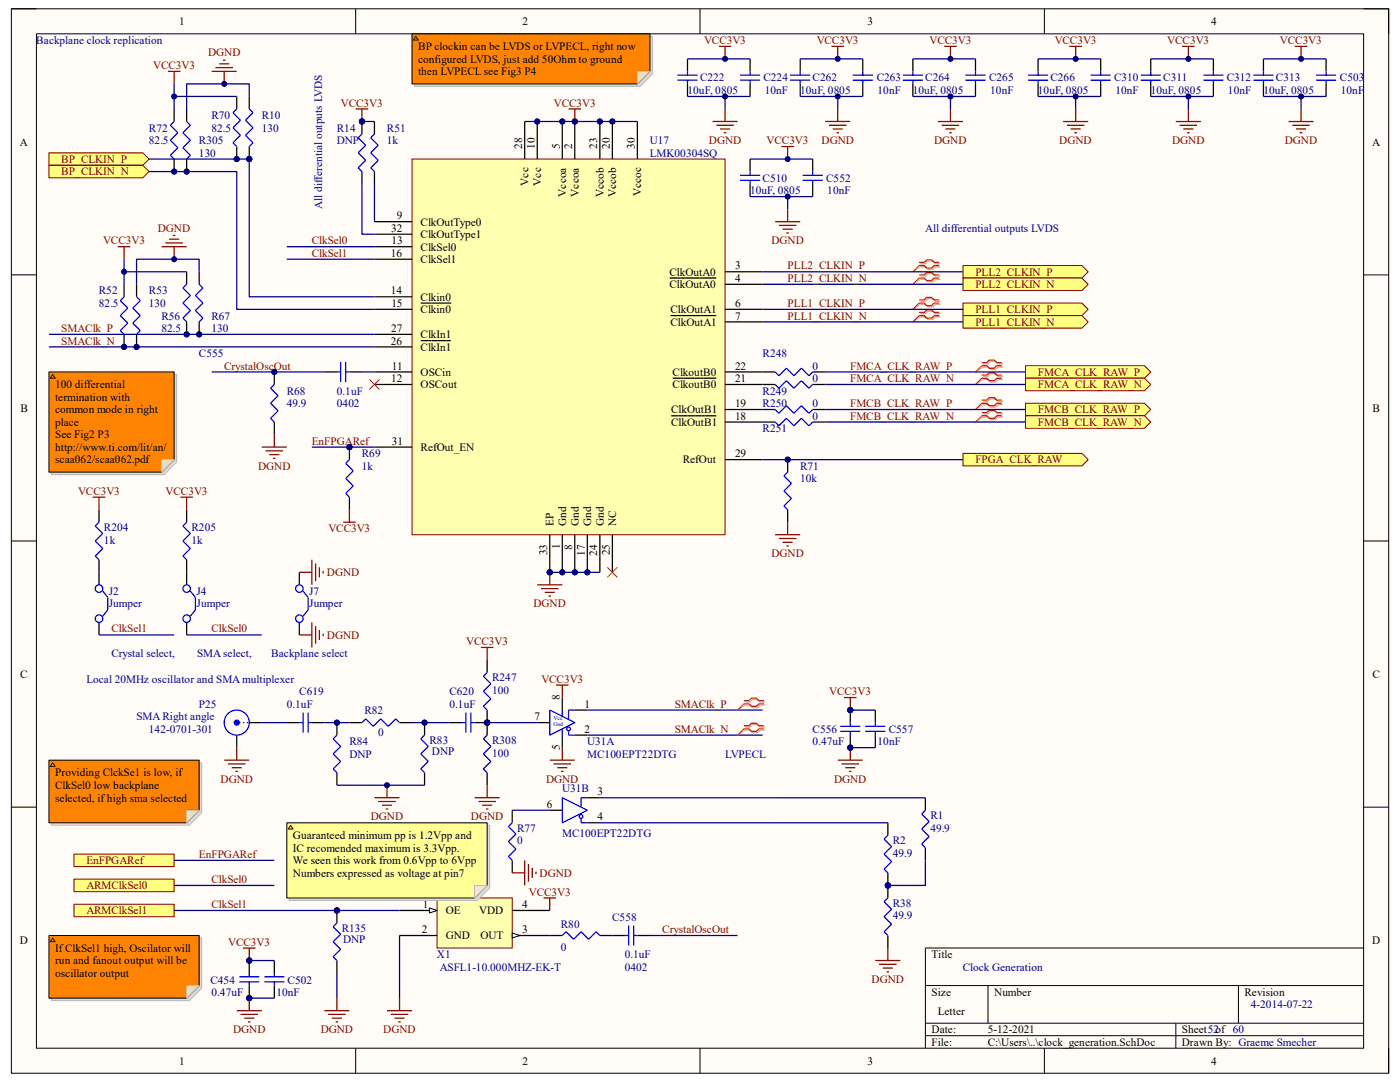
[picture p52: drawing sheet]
<svg xmlns="http://www.w3.org/2000/svg" width="279mm" height="216mm" viewBox="0 0 279 216" stroke-linecap="round" stroke-linejoin="round" font-family="sans-serif">
<defs><g id="words">
<g font-size="2.2">
<text x="35.7" y="5">1</text>
<text x="104.3" y="5">2</text>
<text x="173.1" y="5">3</text>
<text x="241.7" y="5">4</text>
<text x="83.4" y="10">BP clockin can be LVDS or LVPECL, right now</text>
<text x="83.4" y="12.5">configured LVDS, just add 50Ohm to ground</text>
<text x="83.4" y="15">then LVPECL see Fig3 P4</text>
<text x="3.9" y="29.1">A</text>
<text x="104.2" y="29.7" transform="rotate(-90 104.2 29.7)">28</text>
<text x="106.7" y="29.7" transform="rotate(-90 106.7 29.7)">10</text>
<text x="111.7" y="29.7" transform="rotate(-90 111.7 29.7)">5</text>
<text x="114.2" y="29.7" transform="rotate(-90 114.2 29.7)">2</text>
<text x="119.2" y="29.7" transform="rotate(-90 119.2 29.7)">23</text>
<text x="121.7" y="29.7" transform="rotate(-90 121.7 29.7)">20</text>
<text x="126.7" y="29.7" transform="rotate(-90 126.7 29.7)">30</text>
<text x="273.8" y="29.1">A</text>
<text x="105.5" y="37" transform="rotate(-90 105.5 37)">Vcc</text>
<text x="108" y="37" transform="rotate(-90 108 37)">Vcc</text>
<text x="113" y="39.2" transform="rotate(-90 113 39.2)">Vccoa</text>
<text x="115.5" y="39.2" transform="rotate(-90 115.5 39.2)">Vccoa</text>
<text x="120.5" y="39.3" transform="rotate(-90 120.5 39.3)">Vccob</text>
<text x="123" y="39.3" transform="rotate(-90 123 39.3)">Vccob</text>
<text x="128" y="39.2" transform="rotate(-90 128 39.2)">Vccoc</text>
<text x="78.1" y="46.2">32</text>
<text x="79.2" y="43.7">9</text>
<text x="83.9" y="47.5">ClkOutType1</text>
<text x="83.9" y="45">ClkOutType0</text>
<text x="78" y="51.2">16</text>
<text x="78.1" y="48.7">13</text>
<text x="83.9" y="50">ClkSel0</text>
<text x="83.9" y="52.5">ClkSel1</text>
<text x="146.7" y="53.7">3</text>
<text x="78" y="58.8">14</text>
<text x="83.9" y="60">Clkin0</text>
<text x="133.6" y="55">ClkOutA0</text>
<text x="133.6" y="57.5">ClkOutA0</text>
<text x="146.7" y="56.2">4</text>
<text x="78.1" y="61.3">15</text>
<text x="83.9" y="62.5">Clkin0</text>
<text x="133.8" y="65">ClkOutA1</text>
<text x="133.8" y="62.5">ClkOutA1</text>
<text x="146.7" y="63.8">7</text>
<text x="146.7" y="61.3">6</text>
<text x="78" y="68.7">26</text>
<text x="78.1" y="66.3">27</text>
<text x="83.9" y="70">ClkIn1</text>
<text x="83.9" y="67.5">ClkIn1</text>
<text x="11" y="77.5">100 differential</text>
<text x="78.1" y="76.2">12</text>
<text x="78.2" y="73.7">11</text>
<text x="83.9" y="75">OSCin</text>
<text x="83.9" y="77.5">OSCout</text>
<text x="134.2" y="77.5">ClkoutB0</text>
<text x="134.2" y="75">ClkoutB0</text>
<text x="146.7" y="76.2">21</text>
<text x="146.7" y="73.7">22</text>
<text x="4.1" y="82.2">B</text>
<text x="11" y="80">termination with</text>
<text x="11" y="82.5">common mode in right</text>
<text x="133.9" y="82.5">ClkOutB1</text>
<text x="146.7" y="83.7">18</text>
<text x="146.7" y="81.2">19</text>
<text x="273.9" y="82.2">B</text>
<text x="11" y="85">place</text>
<text x="11" y="87.5">See Fig2 P3</text>
<text x="11" y="90">http://www.ti.com/lit/an/</text>
<text x="78.2" y="88.7">31</text>
<text x="83.9" y="90">RefOut_EN</text>
<text x="133.9" y="85">ClkOutB1</text>
<text x="11" y="92.5">scaa062/scaa062.pdf</text>
<text x="136.3" y="92.5">RefOut</text>
<text x="146.7" y="91.2">29</text>
<text x="110.5" y="104.9" transform="rotate(-90 110.5 104.9)">EP</text>
<text x="113" y="104.9" transform="rotate(-90 113 104.9)">Gnd</text>
<text x="115.5" y="104.9" transform="rotate(-90 115.5 104.9)">Gnd</text>
<text x="118" y="104.9" transform="rotate(-90 118 104.9)">Gnd</text>
<text x="120.5" y="104.9" transform="rotate(-90 120.5 104.9)">Gnd</text>
<text x="123" y="104.9" transform="rotate(-90 123 104.9)">NC</text>
<text x="109.2" y="110.8" transform="rotate(-90 109.2 110.8)">33</text>
<text x="111.7" y="109.6" transform="rotate(-90 111.7 109.6)">1</text>
<text x="114.2" y="109.7" transform="rotate(-90 114.2 109.7)">8</text>
<text x="116.7" y="110.9" transform="rotate(-90 116.7 110.9)">17</text>
<text x="119.2" y="110.9" transform="rotate(-90 119.2 110.9)">24</text>
<text x="121.7" y="110.8" transform="rotate(-90 121.7 110.8)">25</text>
<text x="4" y="135.3">C</text>
<text x="273.9" y="135.3">C</text>
<text x="106.7" y="143.7">7</text>
<text x="111.7" y="139.7" transform="rotate(-90 111.7 139.7)">8</text>
<text x="116.7" y="141.2">1</text>
<text x="111.7" y="149.6" transform="rotate(-90 111.7 149.6)">5</text>
<text x="116.7" y="146.2">2</text>
<text x="11" y="154.9">Providing ClckSe1 is low, if</text>
<text x="11" y="157.4">ClkSel0 low backplane</text>
<text x="11" y="159.9">selected, if high sma selected</text>
<text x="109.1" y="161.2">6</text>
<text x="119.2" y="158.7">3</text>
<text x="58.5" y="167.4">Guaranteed minimum pp is 1.2Vpp and</text>
<text x="119.2" y="163.7">4</text>
<text x="58.5" y="169.9">IC recomended maximum is 3.3Vpp.</text>
<text x="58.5" y="172.4">We seen this work from 0.6Vpp to 6Vpp</text>
<text x="58.5" y="174.9">Numbers expressed as voltage at pin7</text>
<text x="84.4" y="181.2">1</text>
<text x="88.9" y="182.4">OE</text>
<text x="95.6" y="182.4">VDD</text>
<text x="104.2" y="181.2">4</text>
<text x="4" y="188.4">D</text>
<text x="11" y="189.9">If ClkSel1 high, Oscilator will</text>
<text x="84.2" y="186.2">2</text>
<text x="88.9" y="187.4">GND</text>
<text x="95.9" y="187.4">OUT</text>
<text x="104.2" y="186.2">3</text>
<text x="185.9" y="191.2">Title</text>
<text x="273.9" y="188.4">D</text>
<text x="11" y="192.4">run and fanout output will be</text>
<text x="11" y="194.9">oscillator output</text>
<text x="185.9" y="198.7">Size</text>
<text x="187.2" y="202.4">Letter</text>
<text x="198.4" y="198.7">Number</text>
<text x="248.4" y="198.7">Revision</text>
<text x="185.9" y="206.2">Date:</text>
<text x="185.9" y="208.7">File:</text>
<text x="197.1" y="208.7">C:\Users\..\clock_generation.SchDoc</text>
<text x="197.1" y="206.2">5-12-2021</text>
<text x="235.9" y="206.2">Sheet52of 60</text>
<text x="235.9" y="208.7">Drawn By: Graeme Smecher</text>
<text x="35.7" y="212.4">1</text>
<text x="104.3" y="212.4">2</text>
<text x="173.1" y="212.4">3</text>
<text x="241.7" y="212.4">4</text>
</g>
<g font-size="2.2" fill="#000080">
<text x="7.2" y="8.8">Backplane clock replication</text>
<text x="139.7" y="16.3">C222</text>
<text x="152.4" y="16.3">C224</text>
<text x="162.2" y="16.3">C262</text>
<text x="175" y="16.3">C263</text>
<text x="184.7" y="16.3">C264</text>
<text x="197.4" y="16.3">C265</text>
<text x="209.6" y="16.3">C266</text>
<text x="222.3" y="16.3">C310</text>
<text x="232.2" y="16.3">C311</text>
<text x="244.8" y="16.3">C312</text>
<text x="254.6" y="16.3">C313</text>
<text x="267.4" y="16.3">C503</text>
<text x="42.2" y="23.7">R70</text>
<text x="52.2" y="23.7">R10</text>
<text x="137.2" y="18.8">10uF, 0805</text>
<text x="152.6" y="18.8">10nF</text>
<text x="159.7" y="18.8">10uF, 0805</text>
<text x="175.1" y="18.8">10nF</text>
<text x="182.2" y="18.8">10uF, 0805</text>
<text x="197.6" y="18.8">10nF</text>
<text x="207.1" y="18.8">10uF, 0805</text>
<text x="222.6" y="18.8">10nF</text>
<text x="229.7" y="18.8">10uF, 0805</text>
<text x="245.1" y="18.8">10nF</text>
<text x="252.1" y="18.8">10uF, 0805</text>
<text x="267.6" y="18.8">10nF</text>
<text x="29.7" y="28.7">82.5</text>
<text x="29.7" y="26.2">R72</text>
<text x="39.7" y="28.7">R305</text>
<text x="42.2" y="26.2">82.5</text>
<text x="52.2" y="26.2">130</text>
<text x="67.2" y="28.7">DNP</text>
<text x="67.2" y="26.2">R14</text>
<text x="77.2" y="28.7">1k</text>
<text x="77.2" y="26.2">R51</text>
<text x="129.7" y="28.7">U17</text>
<text x="39.7" y="31.2">130</text>
<text x="129.7" y="31.2">LMK00304SQ</text>
<text x="64.3" y="41.7" transform="rotate(-90 64.3 41.7)">All differential outputs LVDS</text>
<text x="149.7" y="38.7">10uF, 0805</text>
<text x="152.2" y="36.2">C510</text>
<text x="164.9" y="36.2">C552</text>
<text x="165.1" y="38.7">10nF</text>
<text x="184.7" y="46.2">All differential outputs LVDS</text>
<text x="19.7" y="58.8">R52</text>
<text x="29.7" y="58.8">R53</text>
<text x="19.7" y="61.3">82.5</text>
<text x="29.7" y="61.3">130</text>
<text x="32.2" y="63.8">R56</text>
<text x="42.2" y="63.8">R67</text>
<text x="32.2" y="66.3">82.5</text>
<text x="39.7" y="71.2">C555</text>
<text x="42.2" y="66.3">130</text>
<text x="152.2" y="71.2">R248</text>
<text x="162.2" y="73.7">0</text>
<text x="162.2" y="76.2">0</text>
<text x="57.2" y="81.2">49.9</text>
<text x="57.2" y="78.7">R68</text>
<text x="67.2" y="78.7">0.1uF</text>
<text x="67.2" y="81.2">0402</text>
<text x="152.2" y="78.7">R249</text>
<text x="152.2" y="81.2">R250</text>
<text x="162.2" y="81.2">0</text>
<text x="162.2" y="83.7">0</text>
<text x="152.2" y="86.2">R251</text>
<text x="72.2" y="93.7">1k</text>
<text x="72.2" y="91.2">R69</text>
<text x="159.7" y="93.7">R71</text>
<text x="159.7" y="96.2">10k</text>
<text x="20.7" y="106">R204</text>
<text x="38.2" y="106">R205</text>
<text x="20.7" y="108.5">1k</text>
<text x="38.2" y="108.5">1k</text>
<text x="21.7" y="118.7">J2</text>
<text x="39.2" y="118.7">J4</text>
<text x="61.7" y="118.7">J7</text>
<text x="21.7" y="121.2">Jumper</text>
<text x="39.2" y="121.2">Jumper</text>
<text x="61.7" y="121.2">Jumper</text>
<text x="22.2" y="131.2">Crystal select,</text>
<text x="39.3" y="131.2">SMA select,</text>
<text x="54.1" y="131.2">Backplane select</text>
<text x="17.2" y="136.2">Local 20MHz oscillator and SMA multiplexer</text>
<text x="98.2" y="135.9">R247</text>
<text x="27.2" y="143.7">SMA Right angle</text>
<text x="39.7" y="141.2">P25</text>
<text x="57.2" y="141.2">0.1uF</text>
<text x="59.7" y="138.7">C619</text>
<text x="72.7" y="142.5">R82</text>
<text x="89.7" y="141.2">0.1uF</text>
<text x="89.7" y="138.7">C620</text>
<text x="98.2" y="138.5">100</text>
<text x="29.7" y="146.2">142-0701-301</text>
<text x="69.7" y="148.7">R84</text>
<text x="75.5" y="146.9">0</text>
<text x="85.7" y="148.5">R83</text>
<text x="98.2" y="148.5">R308</text>
<text x="117.2" y="148.7">U31A</text>
<text x="162.2" y="148.7">0.47uF</text>
<text x="162.2" y="146.2">C556</text>
<text x="175.1" y="148.7">10nF</text>
<text x="177.4" y="146.2">C557</text>
<text x="69.7" y="151.2">DNP</text>
<text x="86.2" y="150.7">DNP</text>
<text x="98.2" y="151">100</text>
<text x="117.2" y="151.2">MC100EPT22DTG</text>
<text x="144.7" y="151.2">LVPECL</text>
<text x="112.2" y="157.9">U31B</text>
<text x="103.2" y="165.9">R77</text>
<text x="112.2" y="166.9">MC100EPT22DTG</text>
<text x="185.7" y="165.9">49.9</text>
<text x="185.7" y="163.4">R1</text>
<text x="103.2" y="168.4">0</text>
<text x="178.2" y="170.9">49.9</text>
<text x="178.2" y="168.4">R2</text>
<text x="68.2" y="185.9">R135</text>
<text x="111.9" y="185.2">R80</text>
<text x="122.2" y="183.7">C558</text>
<text x="178.2" y="183.4">49.9</text>
<text x="178.2" y="180.9">R38</text>
<text x="68.5" y="188.2">DNP</text>
<text x="87.2" y="191.2">X1</text>
<text x="111.9" y="189.7">0</text>
<text x="124.7" y="191.2">0.1uF</text>
<text x="42" y="196.4">C454</text>
<text x="57.4" y="196.4">C502</text>
<text x="87.8" y="193.7">ASFL1-10.000MHZ-EK-T</text>
<text x="124.7" y="193.7">0402</text>
<text x="192.2" y="193.7">Clock Generation</text>
<text x="42.2" y="198.7">0.47uF</text>
<text x="55.2" y="198.7">10nF</text>
<text x="249.6" y="201.2">4-2014-07-22</text>
</g>
<g font-size="2.2" fill="#800000">
<text x="41.5" y="11.3">DGND</text>
<text x="140.5" y="8.8">VCC3V3</text>
<text x="163" y="8.8">VCC3V3</text>
<text x="185.5" y="8.8">VCC3V3</text>
<text x="210.5" y="8.8">VCC3V3</text>
<text x="233" y="8.8">VCC3V3</text>
<text x="255.4" y="8.8">VCC3V3</text>
<text x="30.6" y="13.8">VCC3V3</text>
<text x="68" y="21.3">VCC3V3</text>
<text x="110.5" y="21.3">VCC3V3</text>
<text x="141.5" y="28.7">DGND</text>
<text x="153" y="28.7">VCC3V3</text>
<text x="164" y="28.7">DGND</text>
<text x="186.4" y="28.7">DGND</text>
<text x="211.4" y="28.7">DGND</text>
<text x="233.9" y="28.7">DGND</text>
<text x="256.4" y="28.7">DGND</text>
<text x="12.2" y="32.5">BP_CLKIN_P</text>
<text x="12.2" y="35">BP_CLKIN_N</text>
<text x="31.5" y="46.2">DGND</text>
<text x="20.6" y="48.7">VCC3V3</text>
<text x="62.2" y="48.7">ClkSel0</text>
<text x="62.2" y="51.2">ClkSel1</text>
<text x="154" y="48.7">DGND</text>
<text x="157.2" y="53.7">PLL2_CLKIN_P</text>
<text x="157.2" y="56.2">PLL2_CLKIN_N</text>
<text x="194.6" y="55">PLL2_CLKIN_P</text>
<text x="194.6" y="57.5">PLL2_CLKIN_N</text>
<text x="157.2" y="61.3">PLL1_CLKIN_P</text>
<text x="157.2" y="63.8">PLL1_CLKIN_N</text>
<text x="194.6" y="62.5">PLL1_CLKIN_P</text>
<text x="194.6" y="65">PLL1_CLKIN_N</text>
<text x="12.2" y="66.3">SMAClk_P</text>
<text x="12.2" y="68.7">SMAClk_N</text>
<text x="44.7" y="73.7">CrystalOscOut</text>
<text x="169.7" y="73.7">FMCA_CLK_RAW_P</text>
<text x="169.7" y="76.2">FMCA_CLK_RAW_N</text>
<text x="207.1" y="75">FMCA_CLK_RAW_P</text>
<text x="207.1" y="77.5">FMCA_CLK_RAW_N</text>
<text x="169.7" y="81.2">FMCB_CLK_RAW_P</text>
<text x="169.7" y="83.7">FMCB_CLK_RAW_N</text>
<text x="207.1" y="82.5">FMCB_CLK_RAW_P</text>
<text x="62.2" y="88.7">EnFPGARef</text>
<text x="207.1" y="85">FMCB_CLK_RAW_N</text>
<text x="51.5" y="93.7">DGND</text>
<text x="194.6" y="92.5">FPGA_CLK_RAW</text>
<text x="15.6" y="98.7">VCC3V3</text>
<text x="33.1" y="98.7">VCC3V3</text>
<text x="65.5" y="106.2">VCC3V3</text>
<text x="154" y="111.2">DGND</text>
<text x="65.2" y="115">DGND</text>
<text x="106.5" y="121.2">DGND</text>
<text x="22.2" y="126.2">ClkSel1</text>
<text x="42.2" y="126.2">ClkSel0</text>
<text x="65.2" y="127.5">DGND</text>
<text x="93" y="128.7">VCC3V3</text>
<text x="108" y="136.2">VCC3V3</text>
<text x="134.7" y="141.2">SMAClk_P</text>
<text x="165.5" y="138.7">VCC3V3</text>
<text x="134.7" y="146.2">SMAClk_N</text>
<text x="44" y="156.2">DGND</text>
<text x="109" y="156.2">DGND</text>
<text x="166.5" y="156.2">DGND</text>
<text x="74" y="163.7">DGND</text>
<text x="94" y="163.7">DGND</text>
<text x="17.2" y="172.4">EnFPGARef</text>
<text x="39.7" y="171.2">EnFPGARef</text>
<text x="17.2" y="177.4">ARMClkSel0</text>
<text x="42.2" y="176.2">ClkSel0</text>
<text x="105.5" y="178.7">VCC3V3</text>
<text x="107.7" y="174.9">DGND</text>
<text x="17.2" y="182.4">ARMClkSel1</text>
<text x="42.2" y="181.2">ClkSel1</text>
<text x="45.6" y="188.7">VCC3V3</text>
<text x="132.2" y="186.2">CrystalOscOut</text>
<text x="173.9" y="196.2">DGND</text>
<text x="46.5" y="206.2">DGND</text>
<text x="64" y="206.2">DGND</text>
<text x="76.5" y="206.2">DGND</text>
</g>
<g font-size="1.1" fill="#000080">
<text x="110.4" y="143.7">Vcc</text>
<text x="110.4" y="144.9">Gnd</text>
</g>
</g></defs>
<path d="M2.3 1.8h274.8v212.4h-274.8z" fill-rule="evenodd" fill="#fffcf8"/>
<path d="M2.3 1.8h274.8v212.4h-274.8z" fill="none" stroke="#000" stroke-width=".2"/>
<path d="M7.3 6.8h264.8v202.4h-264.8z" fill-rule="evenodd" fill="#fffcf8"/>
<g fill="none" stroke="#000" stroke-width=".2">
<path d="M2.3 1.8h5M7.3 6.8h264.8v202.4h-264.8zM71 1.8v4.9M139.7 1.8v4.9M208.4 1.8v5M272.1 1.8h5v5M2.3 54.9h5M272.1 54.9h5M2.3 107.9h5M272.1 107.9h5M2.3 161.1h5M272.1 161.1h5"/>
<path d="M184.7 196.7h87.4M197.2 196.7v7.5M247.2 196.7v7.5M272.1 189.2h-87.4v20M71 209.2v5M139.7 209.2v5M184.7 204.2h87.4M184.7 206.7h87.4M208.4 209.2v5M234.7 204.2v5M277.1 209.2v5"/>
</g>
<path d="M9.8 30.5h18.7l1.3 1.2-1.3 1.3h-18.7z" fill-rule="evenodd" fill="#ffff80"/>
<path d="M9.8 30.5h18.7l1.3 1.2-1.3 1.3h-18.7z" fill="none" stroke="#800000" stroke-width=".2"/>
<path d="M9.8 33h18.7l1.3 1.2-1.3 1.3h-18.7z" fill-rule="evenodd" fill="#ffff80"/>
<path d="M9.8 33h18.7l1.3 1.2-1.3 1.3h-18.7z" fill="none" stroke="#800000" stroke-width=".2"/>
<circle cx="47.2" cy="31.7" r=".5" fill="#000080"/>
<circle cx="47.2" cy="31.7" r=".5" fill="none" stroke="#000080" stroke-width=".2"/>
<path d="M47.2 29.2v2.5" fill="none" stroke="#000" stroke-width=".25"/>
<circle cx="47.2" cy="31.7" r=".5" fill="#000080"/>
<circle cx="47.2" cy="31.7" r=".5" fill="none" stroke="#000080" stroke-width=".2"/>
<path d="M47.2 19.2v2.5" fill="none" stroke="#000" stroke-width=".25"/>
<path d="M47.2 21.7l-.7 .8 1.5 1.5-1.5 1.5 1.5 1.5-1.5 1.5 .7 .7" fill="none" stroke="#00f" stroke-width=".25"/>
<circle cx="34.7" cy="34.2" r=".5" fill="#000080"/>
<circle cx="34.7" cy="34.2" r=".5" fill="none" stroke="#000080" stroke-width=".2"/>
<path d="M34.8 31.7v2.5" fill="none" stroke="#000" stroke-width=".25"/>
<circle cx="34.7" cy="34.2" r=".5" fill="#000080"/>
<circle cx="34.7" cy="34.2" r=".5" fill="none" stroke="#000080" stroke-width=".2"/>
<path d="M34.8 21.7v2.5" fill="none" stroke="#000" stroke-width=".25"/>
<path d="M34.8 24.2l-.8 .8 1.5 1.5-1.5 1.5 1.5 1.5-1.5 1.5 .8 .7" fill="none" stroke="#00f" stroke-width=".25"/>
<path d="M204.7 73h23.7l1.3 1.2-1.3 1.3h-23.7z" fill-rule="evenodd" fill="#ffff80"/>
<path d="M204.7 73h23.7l1.3 1.2-1.3 1.3h-23.7z" fill="none" stroke="#800000" stroke-width=".2"/>
<path d="M204.7 75.5h23.7l1.3 1.2-1.3 1.3h-23.7z" fill-rule="evenodd" fill="#ffff80"/>
<path d="M204.7 75.5h23.7l1.3 1.2-1.3 1.3h-23.7z" fill="none" stroke="#800000" stroke-width=".2"/>
<path d="M204.7 80.5h23.7l1.3 1.2-1.3 1.3h-23.7z" fill-rule="evenodd" fill="#ffff80"/>
<path d="M204.7 80.5h23.7l1.3 1.2-1.3 1.3h-23.7z" fill="none" stroke="#800000" stroke-width=".2"/>
<path d="M204.7 83h23.7l1.3 1.2-1.3 1.3h-23.7z" fill-rule="evenodd" fill="#ffff80"/>
<path d="M204.7 83h23.7l1.3 1.2-1.3 1.3h-23.7z" fill="none" stroke="#800000" stroke-width=".2"/>
<path d="M196.2 80.1h1l.5-.5h1l.5 .5h1M196.2 80.7h1l.5 .5h1l.5-.5h1M196.2 82.6h1l.5-.5h1l.5 .5h1M196.2 83.2h1l.5 .5h1l.5-.5h1" fill="none" stroke="#d0a19e" stroke-width=".25"/>
<path d="M196.2 80.7l-1.5 1M196.2 83.2l-1.5 1" fill="none" stroke="#d0a19e" stroke-width=".2"/>
<path d="M195.9 79.8h1l.5-.5h1l.5 .5h1M195.9 80.5h1l.5 .5h1l.5-.5h1M195.9 82.3h1l.5-.5h1l.5 .5h1M195.9 83h1l.5 .5h1l.5-.5h1" fill="none" stroke="#f00" stroke-width=".25"/>
<path d="M195.9 80.5l-1.2 1.2M195.9 83l-1.2 1.2" fill="none" stroke="#f00" stroke-width=".2"/>
<path d="M87.2 179.2h15v10h-15z" fill-rule="evenodd" fill="#ffffb0"/>
<path d="M87.2 179.2h15v10h-15z" fill="none" stroke="#800000" stroke-width=".2"/>
<path d="M79.7 181.7h7.5" fill="none" stroke="#000" stroke-width=".25"/>
<path d="M85.7 181.2l1.5 .5-1.5 .5z" fill="#f8fcff"/>
<path d="M85.7 181.2l1.5 .5-1.5 .5z" fill="none" stroke="#000" stroke-width=".2"/>
<path d="M79.7 186.7h7.5M102.2 186.7h7.5" fill="none" stroke="#000" stroke-width=".25"/>
<path d="M102.2 186.2l1.5 .5-1.5 .5z" fill="#f8fcff"/>
<path d="M102.2 186.2l1.5 .5-1.5 .5z" fill="none" stroke="#000" stroke-width=".2"/>
<path d="M19.8 114.2v2.5M19.8 124.2v2.5M102.2 181.7h7.5" fill="none" stroke="#000" stroke-width=".25"/>
<g fill="none" stroke="#00f" stroke-width=".25">
<path d="M20.5 117.9l1 1.3v2.5l-1 1.2"/>
<circle cx="19.8" cy="117.4" r=".75"/>
<circle cx="19.8" cy="123.4" r=".75"/>
</g>
<path d="M108.5 179.2h2.5M109.7 179.2v2.5M67.2 199.2v2.5M79.7 199.2v2.5M64.7 201.7h5M65.5 202.4h3.5M66.2 203.2h2M67 203.9h.5M77.2 201.7h5M78 202.4h3.5M78.7 203.2h2M79.5 203.9h.5" fill="none" stroke="#800000" stroke-width=".25"/>
<circle cx="49.7" cy="199.2" r=".5" fill="#000080"/>
<circle cx="49.7" cy="199.2" r=".5" fill="none" stroke="#000080" stroke-width=".2"/>
<circle cx="49.7" cy="191.7" r=".5" fill="#000080"/>
<circle cx="49.7" cy="191.7" r=".5" fill="none" stroke="#000080" stroke-width=".2"/>
<path d="M49.7 196.7v2.5" fill="none" stroke="#000" stroke-width=".25"/>
<circle cx="49.7" cy="199.2" r=".5" fill="#000080"/>
<circle cx="49.7" cy="199.2" r=".5" fill="none" stroke="#000080" stroke-width=".2"/>
<path d="M49.7 191.7v2.5" fill="none" stroke="#000" stroke-width=".25"/>
<circle cx="49.7" cy="191.7" r=".5" fill="#000080"/>
<circle cx="49.7" cy="191.7" r=".5" fill="none" stroke="#000080" stroke-width=".2"/>
<path d="M47.8 194.9h3.9M47.8 195.9h3.9M49.7 194.2v.7M49.7 195.9v.8M52.7 194.9h4M52.7 195.9h4M54.7 194.2v.7M54.7 195.9v.8" fill="none" stroke="#00f" stroke-width=".25"/>
<path d="M54.7 191.7v2.5M54.7 196.7v2.5" fill="none" stroke="#000" stroke-width=".25"/>
<path d="M48.5 189.2h2.5M49.7 189.2v2.5" fill="none" stroke="#800000" stroke-width=".25"/>
<circle cx="49.7" cy="191.7" r=".5" fill="#000080"/>
<circle cx="49.7" cy="191.7" r=".5" fill="none" stroke="#000080" stroke-width=".2"/>
<path d="M49.7 191.7h5" fill="none" stroke="#000080" stroke-width=".25"/>
<circle cx="49.7" cy="191.7" r=".5" fill="#000080"/>
<circle cx="49.7" cy="191.7" r=".5" fill="none" stroke="#000080" stroke-width=".2"/>
<path d="M49.7 199.2h5" fill="none" stroke="#000080" stroke-width=".25"/>
<circle cx="49.7" cy="199.2" r=".5" fill="#000080"/>
<circle cx="49.7" cy="199.2" r=".5" fill="none" stroke="#000080" stroke-width=".2"/>
<path d="M49.7 199.2v2.5M47.2 201.7h5M48 202.4h3.5M48.7 203.2h2M49.5 203.9h.5" fill="none" stroke="#800000" stroke-width=".25"/>
<circle cx="49.7" cy="199.2" r=".5" fill="#000080"/>
<circle cx="49.7" cy="199.2" r=".5" fill="none" stroke="#000080" stroke-width=".2"/>
<path d="M47.2 146.7v2.5M49.7 144.2h2.5" fill="none" stroke="#000" stroke-width=".25"/>
<circle cx="47.2" cy="144.2" r=".5" fill="#00f"/>
<g fill="none" stroke="#00f" stroke-width=".25">
<path d="M47.7 144.2h.3M48.5 144.2h.2M49.2 144.2h.3M112.2 186.7l.8-.8 1.5 1.5 1.5-1.5 1.5 1.5 1.5-1.5 .7 .8"/>
<circle cx="47.2" cy="144.2" r="2.5"/>
<circle cx="47.2" cy="144.2" r=".5"/>
</g>
<path d="M44.7 151.7h5M45.5 152.4h3.5M46.2 153.2h2M47 153.9h.5M47.2 149.2v2.5M94.7 159.2h5M95.5 159.9h3.5M97.2 156.7v2.5M96.2 160.7h2M97 161.4h.5" fill="none" stroke="#800000" stroke-width=".25"/>
<path d="M67.2 194.2v5M79.7 186.7v12.5" fill="none" stroke="#000080" stroke-width=".25"/>
<path d="M109.7 186.7h2.5M119.7 186.7h2.5" fill="none" stroke="#000" stroke-width=".25"/>
<circle cx="67.2" cy="144.2" r=".5" fill="#000080"/>
<circle cx="67.2" cy="144.2" r=".5" fill="none" stroke="#000080" stroke-width=".2"/>
<path d="M67.2 144.2v2.5M67.2 154.2v2.5" fill="none" stroke="#000" stroke-width=".25"/>
<circle cx="67.2" cy="144.2" r=".5" fill="#000080"/>
<circle cx="67.2" cy="144.2" r=".5" fill="none" stroke="#000080" stroke-width=".2"/>
<path d="M67.2 146.7l-.7 .7 1.5 1.5-1.5 1.5 1.5 1.5-1.5 1.5 .7 .8M72.2 144.2l.8-.8 1.5 1.5 1.5-1.5 1.5 1.5 1.5-1.5 .7 .8" fill="none" stroke="#00f" stroke-width=".25"/>
<path d="M69.7 144.2h2.5M79.7 144.2h2.5" fill="none" stroke="#000" stroke-width=".25"/>
<circle cx="84.7" cy="144.2" r=".5" fill="#000080"/>
<circle cx="84.7" cy="144.2" r=".5" fill="none" stroke="#000080" stroke-width=".2"/>
<path d="M84.7 144.2v2.5M84.7 154.2v2.5" fill="none" stroke="#000" stroke-width=".25"/>
<circle cx="84.7" cy="144.2" r=".5" fill="#000080"/>
<circle cx="84.7" cy="144.2" r=".5" fill="none" stroke="#000080" stroke-width=".2"/>
<path d="M84.7 146.7l-.7 .7 1.5 1.5-1.5 1.5 1.5 1.5-1.5 1.5 .7 .8" fill="none" stroke="#00f" stroke-width=".25"/>
<path d="M64.7 144.2h5M67.2 156.7h17.5" fill="none" stroke="#000080" stroke-width=".25"/>
<path d="M74.7 159.2h5M75.5 159.9h3.5M77.2 156.7v2.5M76.2 160.7h2M77 161.4h.5" fill="none" stroke="#800000" stroke-width=".25"/>
<circle cx="77.2" cy="156.7" r=".5" fill="#000080"/>
<circle cx="77.2" cy="156.7" r=".5" fill="none" stroke="#000080" stroke-width=".2"/>
<circle cx="67.2" cy="181.7" r=".5" fill="#000080"/>
<circle cx="67.2" cy="181.7" r=".5" fill="none" stroke="#000080" stroke-width=".2"/>
<path d="M67.2 181.7v2.5M67.2 191.7v2.5" fill="none" stroke="#000" stroke-width=".25"/>
<circle cx="67.2" cy="181.7" r=".5" fill="#000080"/>
<circle cx="67.2" cy="181.7" r=".5" fill="none" stroke="#000080" stroke-width=".2"/>
<path d="M67.2 184.2l-.7 .7 1.5 1.5-1.5 1.5 1.5 1.5-1.5 1.5 .7 .8" fill="none" stroke="#00f" stroke-width=".25"/>
<path d="M18.5 99.2h2.5M19.8 99.2v2.5" fill="none" stroke="#800000" stroke-width=".25"/>
<circle cx="109.7" cy="114.2" r=".5" fill="#000080"/>
<circle cx="109.7" cy="114.2" r=".5" fill="none" stroke="#000080" stroke-width=".2"/>
<circle cx="112.2" cy="114.2" r=".5" fill="#000080"/>
<circle cx="112.2" cy="114.2" r=".5" fill="none" stroke="#000080" stroke-width=".2"/>
<circle cx="114.7" cy="114.2" r=".5" fill="#000080"/>
<circle cx="114.7" cy="114.2" r=".5" fill="none" stroke="#000080" stroke-width=".2"/>
<circle cx="117.2" cy="114.2" r=".5" fill="#000080"/>
<circle cx="117.2" cy="114.2" r=".5" fill="none" stroke="#000080" stroke-width=".2"/>
<circle cx="114.7" cy="24.2" r=".5" fill="#000080"/>
<circle cx="114.7" cy="24.2" r=".5" fill="none" stroke="#000080" stroke-width=".2"/>
<circle cx="112.2" cy="24.2" r=".5" fill="#000080"/>
<circle cx="112.2" cy="24.2" r=".5" fill="none" stroke="#000080" stroke-width=".2"/>
<circle cx="107.2" cy="24.2" r=".5" fill="#000080"/>
<circle cx="107.2" cy="24.2" r=".5" fill="none" stroke="#000080" stroke-width=".2"/>
<circle cx="122.2" cy="24.2" r=".5" fill="#000080"/>
<circle cx="122.2" cy="24.2" r=".5" fill="none" stroke="#000080" stroke-width=".2"/>
<circle cx="119.7" cy="24.2" r=".5" fill="#000080"/>
<circle cx="119.7" cy="24.2" r=".5" fill="none" stroke="#000080" stroke-width=".2"/>
<path d="M82.2 31.7h62.5v75h-62.5z" fill-rule="evenodd" fill="#ffffb0"/>
<path d="M82.2 31.7h62.5v75h-62.5z" fill="none" stroke="#800000" stroke-width=".2"/>
<path d="M109.7 106.7v7.5" fill="none" stroke="#000" stroke-width=".25"/>
<circle cx="109.7" cy="114.2" r=".5" fill="#000080"/>
<circle cx="109.7" cy="114.2" r=".5" fill="none" stroke="#000080" stroke-width=".2"/>
<path d="M112.2 106.7v7.5" fill="none" stroke="#000" stroke-width=".25"/>
<circle cx="112.2" cy="114.2" r=".5" fill="#000080"/>
<circle cx="112.2" cy="114.2" r=".5" fill="none" stroke="#000080" stroke-width=".2"/>
<path d="M114.7 106.7v7.5" fill="none" stroke="#000" stroke-width=".25"/>
<circle cx="114.7" cy="114.2" r=".5" fill="#000080"/>
<circle cx="114.7" cy="114.2" r=".5" fill="none" stroke="#000080" stroke-width=".2"/>
<path d="M117.2 106.7v7.5" fill="none" stroke="#000" stroke-width=".25"/>
<circle cx="117.2" cy="114.2" r=".5" fill="#000080"/>
<circle cx="117.2" cy="114.2" r=".5" fill="none" stroke="#000080" stroke-width=".2"/>
<path d="M114.7 24.2v7.5M119.7 106.7v7.5" fill="none" stroke="#000" stroke-width=".25"/>
<circle cx="114.7" cy="24.2" r=".5" fill="#000080"/>
<circle cx="114.7" cy="24.2" r=".5" fill="none" stroke="#000080" stroke-width=".2"/>
<path d="M112.2 24.2v7.5" fill="none" stroke="#000" stroke-width=".25"/>
<circle cx="112.2" cy="24.2" r=".5" fill="#000080"/>
<circle cx="112.2" cy="24.2" r=".5" fill="none" stroke="#000080" stroke-width=".2"/>
<path d="M107.2 24.2v7.5M133.6 55.5h9.3M144.7 54.2h7.5M144.7 56.7h7.5M133.8 63h9.1M144.7 64.2h7.5M144.7 61.7h7.5" fill="none" stroke="#000" stroke-width=".25"/>
<circle cx="107.2" cy="24.2" r=".5" fill="#000080"/>
<circle cx="107.2" cy="24.2" r=".5" fill="none" stroke="#000080" stroke-width=".2"/>
<path d="M104.7 24.2v7.5M122.2 24.2v7.5M74.7 49.2h7.5M74.7 51.7h7.5M74.7 59.2h7.5M74.7 74.2h7.5M74.7 76.7h7.5M74.7 61.7h7.5M84 60.5h6M133.9 83h9M144.7 84.2h7.5M144.7 81.7h7.5" fill="none" stroke="#000" stroke-width=".25"/>
<circle cx="122.2" cy="24.2" r=".5" fill="#000080"/>
<circle cx="122.2" cy="24.2" r=".5" fill="none" stroke="#000080" stroke-width=".2"/>
<path d="M119.7 24.2v7.5" fill="none" stroke="#000" stroke-width=".25"/>
<circle cx="119.7" cy="24.2" r=".5" fill="#000080"/>
<circle cx="119.7" cy="24.2" r=".5" fill="none" stroke="#000080" stroke-width=".2"/>
<g fill="none" stroke="#000" stroke-width=".25">
<path d="M127.2 24.2v7.5M74.7 46.7h7.5M74.7 44.2h7.5M74.7 69.2h7.5M74.7 66.7h7.5M84 68h6M134.3 75.5h8.6M144.7 76.7h7.5M144.7 74.2h7.5M74.7 89.2h7.5M144.7 91.7h7.5M122.2 106.7v7.5"/>
<path d="M112.2 139.2v2.5M107.2 144.2h2.5M112.2 146.7v2.5M114.7 141.7h2.5M114.7 146.7h2.5M117.2 159.2h2.5M109.7 161.7h2.5M117.2 164.2h2.5"/>
</g>
<g fill="none" stroke="#00f" stroke-width=".25">
<path d="M109.7 141.7l5 2.5-5 2.5zM112.2 159.2l5 2.5-5 2.5z"/>
<circle cx="113.5" cy="145.4" r=".38"/>
<circle cx="116" cy="162.9" r=".38"/>
</g>
<path d="M112.2 141.7v1.2M112.2 145.4v1.3M113.5 145.9v.8h1.2M114.7 141.7h-1.2v1.7M117.2 159.2h-1.2v1.7M116 163.4v.8h1.2" fill="none" stroke="#0000bf" stroke-width=".25"/>
<path d="M111 136.7h2.5M112.2 136.7v2.5M109.7 151.7h5M110.5 152.4h3.5M111.2 153.2h2M112 153.9h.5M112.2 149.2v2.5" fill="none" stroke="#800000" stroke-width=".25"/>
<path d="M117.2 141.7h35M117.2 146.7h35" fill="none" stroke="#000080" stroke-width=".25"/>
<path d="M148.7 140.1h1l.5-.5h1l.5 .5h1M148.7 140.7h1l.5 .5h1l.5-.5h1M148.7 145.1h1l.5-.5h1l.5 .5h1M148.7 145.7h1l.5 .5h1l.5-.5h1" fill="none" stroke="#d0a19e" stroke-width=".25"/>
<path d="M148.7 140.7l-1.5 1M148.7 145.7l-1.5 1" fill="none" stroke="#d0a19e" stroke-width=".2"/>
<path d="M148.4 139.8h1l.5-.5h1l.5 .5h1M148.4 140.4h1l.5 .5h1l.5-.5h1M148.4 144.8h1l.5-.5h1l.5 .5h1M148.4 145.4h1l.5 .5h1l.5-.5h1" fill="none" stroke="#f00" stroke-width=".25"/>
<path d="M148.4 140.4l-1.2 1.3M148.4 145.4l-1.2 1.3" fill="none" stroke="#f00" stroke-width=".2"/>
<circle cx="169.7" cy="149.2" r=".5" fill="#000080"/>
<circle cx="169.7" cy="149.2" r=".5" fill="none" stroke="#000080" stroke-width=".2"/>
<circle cx="169.7" cy="141.7" r=".5" fill="#000080"/>
<circle cx="169.7" cy="141.7" r=".5" fill="none" stroke="#000080" stroke-width=".2"/>
<path d="M169.7 146.7v2.5" fill="none" stroke="#000" stroke-width=".25"/>
<circle cx="169.7" cy="149.2" r=".5" fill="#000080"/>
<circle cx="169.7" cy="149.2" r=".5" fill="none" stroke="#000080" stroke-width=".2"/>
<path d="M169.7 141.7v2.5" fill="none" stroke="#000" stroke-width=".25"/>
<circle cx="169.7" cy="141.7" r=".5" fill="#000080"/>
<circle cx="169.7" cy="141.7" r=".5" fill="none" stroke="#000080" stroke-width=".2"/>
<path d="M167.7 144.9h4M167.7 145.9h4M169.7 144.2v.7M169.7 145.9v.8M172.7 144.9h4M172.7 145.9h4M174.7 144.2v.7M174.7 145.9v.8" fill="none" stroke="#00f" stroke-width=".25"/>
<path d="M174.7 141.7v2.5M174.7 146.7v2.5" fill="none" stroke="#000" stroke-width=".25"/>
<path d="M168.4 139.2h2.5M169.7 139.2v2.5" fill="none" stroke="#800000" stroke-width=".25"/>
<circle cx="169.7" cy="141.7" r=".5" fill="#000080"/>
<circle cx="169.7" cy="141.7" r=".5" fill="none" stroke="#000080" stroke-width=".2"/>
<path d="M169.7 141.7h5" fill="none" stroke="#000080" stroke-width=".25"/>
<circle cx="169.7" cy="141.7" r=".5" fill="#000080"/>
<circle cx="169.7" cy="141.7" r=".5" fill="none" stroke="#000080" stroke-width=".2"/>
<path d="M169.7 149.2h5" fill="none" stroke="#000080" stroke-width=".25"/>
<circle cx="169.7" cy="149.2" r=".5" fill="#000080"/>
<circle cx="169.7" cy="149.2" r=".5" fill="none" stroke="#000080" stroke-width=".2"/>
<path d="M167.2 151.7h5M167.9 152.4h3.5M168.7 153.2h2M169.4 153.9h.5M169.7 149.2v2.5" fill="none" stroke="#800000" stroke-width=".25"/>
<circle cx="169.7" cy="149.2" r=".5" fill="#000080"/>
<circle cx="169.7" cy="149.2" r=".5" fill="none" stroke="#000080" stroke-width=".2"/>
<path d="M67.2 181.7h12.5" fill="none" stroke="#000080" stroke-width=".25"/>
<circle cx="67.2" cy="181.7" r=".5" fill="#000080"/>
<circle cx="67.2" cy="181.7" r=".5" fill="none" stroke="#000080" stroke-width=".2"/>
<path d="M183.7 52.6h1l.5-.5h1l.5 .5h1M183.7 53.2h1l.5 .5h1l.5-.5h1M183.7 55.1h1l.5-.5h1l.5 .5h1M183.7 55.7h1l.5 .5h1l.5-.5h1M196.2 72.6h1l.5-.5h1l.5 .5h1M196.2 73.2h1l.5 .5h1l.5-.5h1M196.2 75.1h1l.5-.5h1l.5 .5h1M196.2 75.7h1l.5 .5h1l.5-.5h1" fill="none" stroke="#d0a19e" stroke-width=".25"/>
<path d="M183.7 53.2l-1.5 1M183.7 55.7l-1.5 1M196.2 73.2l-1.5 1M196.2 75.7l-1.5 1" fill="none" stroke="#d0a19e" stroke-width=".2"/>
<path d="M183.4 52.4h1l.5-.5h1l.5 .5h1M183.4 53h1l.5 .5h1l.5-.5h1M183.4 54.9h1l.5-.5h1l.5 .5h1M183.4 55.5h1l.5 .5h1l.5-.5h1M195.9 72.3h1l.5-.4h1l.5 .4h1M195.9 73h1l.5 .5h1l.5-.5h1M195.9 74.8h1l.5-.5h1l.5 .5h1M195.9 75.5h1l.5 .5h1l.5-.5h1" fill="none" stroke="#f00" stroke-width=".25"/>
<path d="M183.4 53l-1.2 1.2M183.4 55.5l-1.2 1.2M195.9 73l-1.2 1.2M195.9 75.5l-1.2 1.2" fill="none" stroke="#f00" stroke-width=".2"/>
<path d="M164.7 74.2h40M164.7 76.7h40M164.7 81.7h40M164.7 84.2h40" fill="none" stroke="#000080" stroke-width=".25"/>
<path d="M192.2 60.5h23.7l1.3 1.2-1.3 1.3h-23.7z" fill-rule="evenodd" fill="#ffff80"/>
<path d="M192.2 60.5h23.7l1.3 1.2-1.3 1.3h-23.7z" fill="none" stroke="#800000" stroke-width=".2"/>
<path d="M192.2 63h23.7l1.3 1.2-1.3 1.3h-23.7z" fill-rule="evenodd" fill="#ffff80"/>
<path d="M192.2 63h23.7l1.3 1.2-1.3 1.3h-23.7z" fill="none" stroke="#800000" stroke-width=".2"/>
<path d="M152.2 54.2h40M152.2 56.7h40M152.2 91.7h40" fill="none" stroke="#000080" stroke-width=".25"/>
<circle cx="72.2" cy="24.2" r=".5" fill="#000080"/>
<circle cx="72.2" cy="24.2" r=".5" fill="none" stroke="#000080" stroke-width=".2"/>
<path d="M72.2 24.2v2.5M72.2 34.2v2.5" fill="none" stroke="#000" stroke-width=".25"/>
<circle cx="72.2" cy="24.2" r=".5" fill="#000080"/>
<circle cx="72.2" cy="24.2" r=".5" fill="none" stroke="#000080" stroke-width=".2"/>
<path d="M72.2 26.7l-.7 .8 1.5 1.5-1.5 1.5 1.5 1.5-1.5 1.5 .7 .7M74.7 26.7l-.7 .8 1.5 1.5-1.5 1.5 1.5 1.5-1.5 1.5 .7 .7" fill="none" stroke="#00f" stroke-width=".25"/>
<path d="M74.7 24.2v2.5M74.7 34.2v2.5" fill="none" stroke="#000" stroke-width=".25"/>
<path d="M72.2 36.7v10h2.5M74.7 36.7v7.5" fill="none" stroke="#000080" stroke-width=".25"/>
<path d="M71 21.7h2.5M72.2 21.7v2.5" fill="none" stroke="#800000" stroke-width=".25"/>
<circle cx="72.2" cy="24.2" r=".5" fill="#000080"/>
<circle cx="72.2" cy="24.2" r=".5" fill="none" stroke="#000080" stroke-width=".2"/>
<path d="M72.2 24.2h2.5" fill="none" stroke="#000080" stroke-width=".25"/>
<circle cx="72.2" cy="24.2" r=".5" fill="#000080"/>
<circle cx="72.2" cy="24.2" r=".5" fill="none" stroke="#000080" stroke-width=".2"/>
<path d="M113.5 21.7h2.5M114.7 21.7v2.5" fill="none" stroke="#800000" stroke-width=".25"/>
<circle cx="114.7" cy="24.2" r=".5" fill="#000080"/>
<circle cx="114.7" cy="24.2" r=".5" fill="none" stroke="#000080" stroke-width=".2"/>
<path d="M104.7 24.2h22.5M109.7 114.2h10" fill="none" stroke="#000080" stroke-width=".25"/>
<circle cx="109.7" cy="114.2" r=".5" fill="#000080"/>
<circle cx="109.7" cy="114.2" r=".5" fill="none" stroke="#000080" stroke-width=".2"/>
<path d="M107.2 116.7h5M108 117.4h3.5M108.7 118.2h2M109.5 118.9h.5M109.7 114.2v2.5" fill="none" stroke="#800000" stroke-width=".25"/>
<circle cx="109.7" cy="114.2" r=".5" fill="#000080"/>
<circle cx="109.7" cy="114.2" r=".5" fill="none" stroke="#000080" stroke-width=".2"/>
<circle cx="49.7" cy="31.7" r=".5" fill="#000080"/>
<circle cx="49.7" cy="31.7" r=".5" fill="none" stroke="#000080" stroke-width=".2"/>
<path d="M49.7 19.2v2.5M49.7 29.2v2.5" fill="none" stroke="#000" stroke-width=".25"/>
<circle cx="49.7" cy="31.7" r=".5" fill="#000080"/>
<circle cx="49.7" cy="31.7" r=".5" fill="none" stroke="#000080" stroke-width=".2"/>
<path d="M49.7 21.7l.8 .8-1.5 1.5 1.5 1.5-1.5 1.5 1.5 1.5-.8 .7" fill="none" stroke="#00f" stroke-width=".25"/>
<circle cx="24.8" cy="69.2" r=".5" fill="#000080"/>
<circle cx="24.8" cy="69.2" r=".5" fill="none" stroke="#000080" stroke-width=".2"/>
<path d="M24.8 66.7v2.5" fill="none" stroke="#000" stroke-width=".25"/>
<circle cx="24.8" cy="69.2" r=".5" fill="#000080"/>
<circle cx="24.8" cy="69.2" r=".5" fill="none" stroke="#000080" stroke-width=".2"/>
<path d="M24.8 56.7v2.5" fill="none" stroke="#000" stroke-width=".25"/>
<path d="M24.8 59.2l-.8 .8 1.5 1.5-1.5 1.5 1.5 1.5-1.5 1.5 .8 .7" fill="none" stroke="#00f" stroke-width=".25"/>
<circle cx="27.3" cy="69.2" r=".5" fill="#000080"/>
<circle cx="27.3" cy="69.2" r=".5" fill="none" stroke="#000080" stroke-width=".2"/>
<path d="M27.3 56.7v2.5M27.3 66.7v2.5" fill="none" stroke="#000" stroke-width=".25"/>
<circle cx="27.3" cy="69.2" r=".5" fill="#000080"/>
<circle cx="27.3" cy="69.2" r=".5" fill="none" stroke="#000080" stroke-width=".2"/>
<path d="M27.3 59.2l.7 .8-1.5 1.5 1.5 1.5-1.5 1.5 1.5 1.5-.7 .7" fill="none" stroke="#00f" stroke-width=".25"/>
<circle cx="37.2" cy="66.7" r=".5" fill="#000080"/>
<circle cx="37.2" cy="66.7" r=".5" fill="none" stroke="#000080" stroke-width=".2"/>
<path d="M37.2 64.2v2.5" fill="none" stroke="#000" stroke-width=".25"/>
<circle cx="37.2" cy="66.7" r=".5" fill="#000080"/>
<circle cx="37.2" cy="66.7" r=".5" fill="none" stroke="#000080" stroke-width=".2"/>
<path d="M37.2 54.2v2.5" fill="none" stroke="#000" stroke-width=".25"/>
<path d="M37.2 56.7l-.7 .8 1.5 1.5-1.5 1.5 1.5 1.5-1.5 1.5 .7 .7" fill="none" stroke="#00f" stroke-width=".25"/>
<circle cx="39.7" cy="66.7" r=".5" fill="#000080"/>
<circle cx="39.7" cy="66.7" r=".5" fill="none" stroke="#000080" stroke-width=".2"/>
<path d="M39.7 54.2v2.5M39.7 64.2v2.5" fill="none" stroke="#000" stroke-width=".25"/>
<circle cx="39.7" cy="66.7" r=".5" fill="#000080"/>
<circle cx="39.7" cy="66.7" r=".5" fill="none" stroke="#000080" stroke-width=".2"/>
<path d="M39.7 56.7l.8 .8-1.5 1.5 1.5 1.5-1.5 1.5 1.5 1.5-.8 .7" fill="none" stroke="#00f" stroke-width=".25"/>
<path d="M23.5 49.2h2.5M24.8 49.2v2.5" fill="none" stroke="#800000" stroke-width=".25"/>
<path d="M24.8 51.7v5M24.8 54.2h12.4" fill="none" stroke="#000080" stroke-width=".25"/>
<circle cx="24.8" cy="54.2" r=".5" fill="#000080"/>
<circle cx="24.8" cy="54.2" r=".5" fill="none" stroke="#000080" stroke-width=".2"/>
<path d="M32.3 49.2h4.9M33 48.5h3.5M33.8 47.7h2M34.5 47h.5M34.8 49.2v2.5" fill="none" stroke="#800000" stroke-width=".25"/>
<circle cx="34.7" cy="51.7" r=".5" fill="#000080"/>
<circle cx="34.7" cy="51.7" r=".5" fill="none" stroke="#000080" stroke-width=".2"/>
<path d="M29.8 34.2h17.4v27.5h27.5M39.7 54.2v-2.5h-12.4v5M9.8 66.7h64.9M9.8 69.2h64.9" fill="none" stroke="#000080" stroke-width=".25"/>
<circle cx="54.7" cy="74.2" r=".5" fill="#000080"/>
<circle cx="54.7" cy="74.2" r=".5" fill="none" stroke="#000080" stroke-width=".2"/>
<path d="M54.7 74.2v2.5M54.7 84.2v2.5" fill="none" stroke="#000" stroke-width=".25"/>
<circle cx="54.7" cy="74.2" r=".5" fill="#000080"/>
<circle cx="54.7" cy="74.2" r=".5" fill="none" stroke="#000080" stroke-width=".2"/>
<path d="M54.7 76.7l-.7 .8 1.5 1.5-1.5 1.5 1.5 1.5-1.5 1.5 .7 .7M67.2 74.2h.8M68 72.2v4M69 72.2v4M69 74.2h.7M124.7 186.7h.8M125.5 184.7v4M126.5 184.7v4M126.5 186.7h.7" fill="none" stroke="#00f" stroke-width=".25"/>
<path d="M73.7 75.7l2 2M75.7 75.7l-2 2" fill="none" stroke="#f00" stroke-width=".2"/>
<path d="M52.2 89.2h5M53 90h3.5M53.7 90.7h2M54.5 91.5h.5M54.7 86.7v2.5" fill="none" stroke="#800000" stroke-width=".25"/>
<path d="M64.7 74.2h2.5M69.7 74.2h2.5M122.2 186.7h2.5M127.2 186.7h2.5" fill="none" stroke="#000" stroke-width=".25"/>
<path d="M42.2 74.2h22.5M72.2 74.2h2.5M129.7 186.7h17.5" fill="none" stroke="#000080" stroke-width=".25"/>
<path d="M14.8 175.4h20v2.5h-20z" fill-rule="evenodd" fill="#ffff80"/>
<path d="M14.8 175.4h20v2.5h-20z" fill="none" stroke="#800000" stroke-width=".2"/>
<path d="M14.8 180.4h20v2.5h-20z" fill-rule="evenodd" fill="#ffff80"/>
<path d="M14.8 180.4h20v2.5h-20z" fill="none" stroke="#800000" stroke-width=".2"/>
<path d="M57.2 49.2h17.5M57.2 51.7h17.5M34.8 176.7h19.9M34.8 181.7h32.4" fill="none" stroke="#000080" stroke-width=".25"/>
<circle cx="67.2" cy="181.7" r=".5" fill="#000080"/>
<circle cx="67.2" cy="181.7" r=".5" fill="none" stroke="#000080" stroke-width=".2"/>
<circle cx="69.7" cy="89.2" r=".5" fill="#000080"/>
<circle cx="69.7" cy="89.2" r=".5" fill="none" stroke="#000080" stroke-width=".2"/>
<path d="M69.7 89.2v2.5M69.7 99.2v2.5" fill="none" stroke="#000" stroke-width=".25"/>
<circle cx="69.7" cy="89.2" r=".5" fill="#000080"/>
<circle cx="69.7" cy="89.2" r=".5" fill="none" stroke="#000080" stroke-width=".2"/>
<path d="M69.7 91.7l-.7 .8 1.5 1.5-1.5 1.5 1.5 1.5-1.5 1.5 .7 .7" fill="none" stroke="#00f" stroke-width=".25"/>
<path d="M69.7 89.2h5" fill="none" stroke="#000080" stroke-width=".25"/>
<circle cx="69.7" cy="89.2" r=".5" fill="#000080"/>
<circle cx="69.7" cy="89.2" r=".5" fill="none" stroke="#000080" stroke-width=".2"/>
<path d="M68.5 104.2h2.5M69.7 101.7v2.5" fill="none" stroke="#800000" stroke-width=".25"/>
<circle cx="157.2" cy="91.7" r=".5" fill="#000080"/>
<circle cx="157.2" cy="91.7" r=".5" fill="none" stroke="#000080" stroke-width=".2"/>
<path d="M157.2 91.7v2.5M157.2 101.7v2.5" fill="none" stroke="#000" stroke-width=".25"/>
<circle cx="157.2" cy="91.7" r=".5" fill="#000080"/>
<circle cx="157.2" cy="91.7" r=".5" fill="none" stroke="#000080" stroke-width=".2"/>
<path d="M147.7 15h4M147.7 16h4M149.7 14.2v.8M149.7 16v.7M157.2 94.2l-.8 .8 1.5 1.5-1.5 1.5 1.5 1.5-1.5 1.5 .8 .7M102.2 164.2l-.7 .7 1.5 1.5-1.5 1.5 1.5 1.5-1.5 1.5 .7 .8" fill="none" stroke="#00f" stroke-width=".25"/>
<path d="M143.5 9.2h2.4M144.7 9.2v2.5M154.7 106.7h5M155.4 107.5h3.5M156.2 108.2h2M156.9 109h.5M157.2 104.2v2.5M102.2 174.2h2.5M104.7 171.7v5M105.5 172.4v3.5M106.2 173.2v2M107 173.9v.5" fill="none" stroke="#800000" stroke-width=".25"/>
<path d="M119.7 159.2h35M102.2 161.7h7.5M119.7 164.2h57.5" fill="none" stroke="#000080" stroke-width=".25"/>
<path d="M149.7 11.7v2.5M149.7 16.7v2.5M102.2 161.7v2.5M102.2 171.7v2.5" fill="none" stroke="#000" stroke-width=".25"/>
<circle cx="144.7" cy="11.7" r=".5" fill="#000080"/>
<circle cx="144.7" cy="11.7" r=".5" fill="none" stroke="#000080" stroke-width=".2"/>
<path d="M142.2 24.2h5M142.9 25h3.5M143.7 25.7h2M144.5 26.5h.4M144.7 21.7v2.5" fill="none" stroke="#800000" stroke-width=".25"/>
<path d="M137.2 11.7v2.5M137.2 16.7v2.5" fill="none" stroke="#000" stroke-width=".25"/>
<path d="M135.2 15h4M135.2 16h4M137.2 14.2v.8M137.2 16v.7" fill="none" stroke="#00f" stroke-width=".25"/>
<path d="M137.2 11.7h12.5M137.2 19.2h12.5M144.7 19.2v2.5" fill="none" stroke="#000080" stroke-width=".25"/>
<circle cx="144.7" cy="19.2" r=".5" fill="#000080"/>
<circle cx="144.7" cy="19.2" r=".5" fill="none" stroke="#000080" stroke-width=".2"/>
<path d="M172.2 11.7v2.5M172.2 16.7v2.5" fill="none" stroke="#000" stroke-width=".25"/>
<path d="M170.2 15h4M170.2 16h4M172.2 14.2v.8M172.2 16v.7" fill="none" stroke="#00f" stroke-width=".25"/>
<path d="M165.9 9.2h2.5M167.2 9.2v2.5" fill="none" stroke="#800000" stroke-width=".25"/>
<circle cx="167.2" cy="11.7" r=".5" fill="#000080"/>
<circle cx="167.2" cy="11.7" r=".5" fill="none" stroke="#000080" stroke-width=".2"/>
<path d="M164.7 24.2h5M165.4 25h3.5M166.2 25.7h2M166.9 26.5h.5M167.2 21.7v2.5" fill="none" stroke="#800000" stroke-width=".25"/>
<path d="M159.7 11.7v2.5M159.7 16.7v2.5" fill="none" stroke="#000" stroke-width=".25"/>
<path d="M157.7 15h4M157.7 16h4M159.7 14.2v.8M159.7 16v.7" fill="none" stroke="#00f" stroke-width=".25"/>
<path d="M159.7 11.7h12.5M159.7 19.2h12.5M167.2 19.2v2.5" fill="none" stroke="#000080" stroke-width=".25"/>
<circle cx="167.2" cy="19.2" r=".5" fill="#000080"/>
<circle cx="167.2" cy="19.2" r=".5" fill="none" stroke="#000080" stroke-width=".2"/>
<path d="M194.7 11.7v2.5M194.7 16.7v2.6" fill="none" stroke="#000" stroke-width=".25"/>
<path d="M192.7 15h4M192.7 16h4M194.7 14.2v.8M194.7 16v.7" fill="none" stroke="#00f" stroke-width=".25"/>
<path d="M188.4 9.2h2.5M189.7 9.2v2.5" fill="none" stroke="#800000" stroke-width=".25"/>
<circle cx="189.7" cy="11.7" r=".5" fill="#000080"/>
<circle cx="189.7" cy="11.7" r=".5" fill="none" stroke="#000080" stroke-width=".2"/>
<path d="M187.2 24.2h5M187.9 25h3.5M188.7 25.7h2M189.4 26.5h.5M189.7 21.7v2.5" fill="none" stroke="#800000" stroke-width=".25"/>
<path d="M182.2 11.7v2.5M182.2 16.7v2.6" fill="none" stroke="#000" stroke-width=".25"/>
<path d="M180.2 15h4M180.2 16h4M182.2 14.2v.8M182.2 16v.7" fill="none" stroke="#00f" stroke-width=".25"/>
<path d="M182.2 11.7h12.5M182.2 19.3h12.5M189.7 19.3v2.4" fill="none" stroke="#000080" stroke-width=".25"/>
<circle cx="189.7" cy="19.3" r=".5" fill="#000080"/>
<circle cx="189.7" cy="19.3" r=".5" fill="none" stroke="#000080" stroke-width=".2"/>
<path d="M219.7 11.7v2.5M219.7 16.7v2.6" fill="none" stroke="#000" stroke-width=".25"/>
<path d="M217.7 15h4M217.7 16h4M219.7 14.2v.8M219.7 16v.7" fill="none" stroke="#00f" stroke-width=".25"/>
<path d="M213.4 9.2h2.5M214.7 9.2v2.5" fill="none" stroke="#800000" stroke-width=".25"/>
<circle cx="214.7" cy="11.7" r=".5" fill="#000080"/>
<circle cx="214.7" cy="11.7" r=".5" fill="none" stroke="#000080" stroke-width=".2"/>
<path d="M212.2 24.2h5M212.9 25h3.5M213.7 25.7h2M214.4 26.5h.5M214.7 21.7v2.5" fill="none" stroke="#800000" stroke-width=".25"/>
<path d="M207.2 11.7v2.5M207.2 16.7v2.6" fill="none" stroke="#000" stroke-width=".25"/>
<path d="M205.2 15h4M205.2 16h4M207.2 14.2v.8M207.2 16v.7" fill="none" stroke="#00f" stroke-width=".25"/>
<path d="M207.2 11.7h12.5M207.2 19.3h12.5M214.7 19.3v2.4" fill="none" stroke="#000080" stroke-width=".25"/>
<circle cx="214.7" cy="19.3" r=".5" fill="#000080"/>
<circle cx="214.7" cy="19.3" r=".5" fill="none" stroke="#000080" stroke-width=".2"/>
<path d="M242.2 11.7v2.5M242.2 16.7v2.6" fill="none" stroke="#000" stroke-width=".25"/>
<path d="M240.2 15h4M240.2 16h4M242.2 14.2v.8M242.2 16v.7" fill="none" stroke="#00f" stroke-width=".25"/>
<path d="M235.9 9.2h2.5M237.2 9.2v2.5" fill="none" stroke="#800000" stroke-width=".25"/>
<circle cx="237.2" cy="11.7" r=".5" fill="#000080"/>
<circle cx="237.2" cy="11.7" r=".5" fill="none" stroke="#000080" stroke-width=".2"/>
<path d="M234.7 24.2h5M235.4 25h3.5M236.2 25.7h2M236.9 26.5h.5M237.2 21.7v2.5" fill="none" stroke="#800000" stroke-width=".25"/>
<path d="M229.7 11.7v2.5M229.7 16.7v2.6" fill="none" stroke="#000" stroke-width=".25"/>
<path d="M227.7 15h4M227.7 16h4M229.7 14.2v.8M229.7 16v.7" fill="none" stroke="#00f" stroke-width=".25"/>
<path d="M229.7 11.7h12.5M229.7 19.3h12.5M237.2 19.3v2.4" fill="none" stroke="#000080" stroke-width=".25"/>
<circle cx="237.2" cy="19.3" r=".5" fill="#000080"/>
<circle cx="237.2" cy="19.3" r=".5" fill="none" stroke="#000080" stroke-width=".2"/>
<path d="M264.6 11.7v2.5M264.6 16.7v2.6" fill="none" stroke="#000" stroke-width=".25"/>
<path d="M262.6 15h4M262.6 16h4M264.6 14.2v.8M264.6 16v.7" fill="none" stroke="#00f" stroke-width=".25"/>
<path d="M258.4 9.2h2.5M259.7 9.2v2.5" fill="none" stroke="#800000" stroke-width=".25"/>
<circle cx="259.7" cy="11.7" r=".5" fill="#000080"/>
<circle cx="259.7" cy="11.7" r=".5" fill="none" stroke="#000080" stroke-width=".2"/>
<path d="M257.2 24.2h4.9M257.9 25h3.5M258.6 25.7h2M259.4 26.5h.5M259.7 21.7v2.5" fill="none" stroke="#800000" stroke-width=".25"/>
<path d="M252.1 11.7v2.5M252.1 16.7v2.6" fill="none" stroke="#000" stroke-width=".25"/>
<path d="M250.2 15h3.9M250.2 16h3.9M252.1 14.2v.8M252.1 16v.7" fill="none" stroke="#00f" stroke-width=".25"/>
<path d="M252.1 11.7h12.5M252.1 19.3h12.5M259.7 19.3v2.4" fill="none" stroke="#000080" stroke-width=".25"/>
<circle cx="259.7" cy="19.3" r=".5" fill="#000080"/>
<circle cx="259.7" cy="19.3" r=".5" fill="none" stroke="#000080" stroke-width=".2"/>
<path d="M162.2 31.7v2.5M162.2 36.7v2.5" fill="none" stroke="#000" stroke-width=".25"/>
<path d="M160.2 35h4M160.2 36h4M162.2 34.2v.8M162.2 36v.7" fill="none" stroke="#00f" stroke-width=".25"/>
<path d="M155.9 29.2h2.5M157.2 29.2v2.5" fill="none" stroke="#800000" stroke-width=".25"/>
<circle cx="157.2" cy="31.7" r=".5" fill="#000080"/>
<circle cx="157.2" cy="31.7" r=".5" fill="none" stroke="#000080" stroke-width=".2"/>
<path d="M154.7 44.2h5M155.4 45h3.5M156.2 45.7h2M156.9 46.5h.5M157.2 41.7v2.5" fill="none" stroke="#800000" stroke-width=".25"/>
<path d="M149.7 31.7v2.5M149.7 36.7v2.5" fill="none" stroke="#000" stroke-width=".25"/>
<path d="M147.7 35h4M147.7 36h4M149.7 34.2v.8M149.7 36v.7" fill="none" stroke="#00f" stroke-width=".25"/>
<path d="M149.7 31.7h12.5M149.7 39.2h12.5M157.2 39.2v2.5" fill="none" stroke="#000080" stroke-width=".25"/>
<circle cx="157.2" cy="39.2" r=".5" fill="#000080"/>
<circle cx="157.2" cy="39.2" r=".5" fill="none" stroke="#000080" stroke-width=".2"/>
<path d="M36 99.2h2.5M37.2 99.2v2.5M59.7 114.2h2.5M62.2 111.7v5M63 112.4v3.6M63.7 113.2v2M64.5 114v.4M59.7 126.7h2.5M62.2 124.2v5M63 124.9v3.5M63.7 125.7v2M64.5 126.4v.5" fill="none" stroke="#800000" stroke-width=".25"/>
<path d="M19.8 101.7v2.5M19.8 111.7v2.5M37.2 101.7v2.5M37.2 111.7v5M59.7 114.2v2.5M37.2 124.2v2.5M59.7 124.2v2.5" fill="none" stroke="#000" stroke-width=".25"/>
<g fill="none" stroke="#00f" stroke-width=".25">
<path d="M19.8 104.2l-.8 .8 1.5 1.5-1.5 1.4 1.5 1.6-1.5 1.5 .8 .7M37.2 104.2l-.7 .8 1.5 1.5-1.5 1.4 1.5 1.6-1.5 1.5 .7 .7M38 117.9l1 1.3v2.5l-1 1.2M60.5 117.9l1 1.3v2.5l-1 1.2"/>
<circle cx="37.3" cy="117.4" r=".75"/>
<circle cx="59.7" cy="117.4" r=".75"/>
<circle cx="37.3" cy="123.4" r=".75"/>
<circle cx="59.7" cy="123.4" r=".75"/>
</g>
<path d="M19.8 126.7h15M37.2 126.7h15M97.2 144.2h10" fill="none" stroke="#000080" stroke-width=".25"/>
<circle cx="97.2" cy="144.2" r=".5" fill="#000080"/>
<circle cx="97.2" cy="144.2" r=".5" fill="none" stroke="#000080" stroke-width=".2"/>
<path d="M152.2 74.2h2.5M152.2 76.7h2.5M162.2 74.2h2.5M162.2 76.7h2.5M152.2 81.7h2.5M152.2 84.2h2.5M162.2 81.7h2.5M162.2 84.2h2.5" fill="none" stroke="#000" stroke-width=".25"/>
<path d="M154.7 74.2l.7 .8 1.5-1.5 1.5 1.5 1.5-1.5 1.5 1.5 .8-.8M154.7 76.7l.7 .8 1.5-1.5 1.5 1.5 1.5-1.5 1.5 1.5 .8-.8M154.7 81.7l.7 .8 1.5-1.5 1.5 1.5 1.5-1.5 1.5 1.5 .8-.8M154.7 84.2l.7 .8 1.5-1.5 1.5 1.5 1.5-1.5 1.5 1.5 .8-.8" fill="none" stroke="#00f" stroke-width=".25"/>
<path d="M14.8 170.4h20v2.5h-20z" fill-rule="evenodd" fill="#ffff80"/>
<path d="M14.8 170.4h20v2.5h-20z" fill="none" stroke="#800000" stroke-width=".2"/>
<path d="M62.2 89.2h7.5" fill="none" stroke="#000080" stroke-width=".25"/>
<circle cx="69.7" cy="89.2" r=".5" fill="#000080"/>
<circle cx="69.7" cy="89.2" r=".5" fill="none" stroke="#000080" stroke-width=".2"/>
<path d="M34.8 171.7h19.9" fill="none" stroke="#000080" stroke-width=".25"/>
<path d="M121.2 113.2l2 2M123.2 113.2l-2 2" fill="none" stroke="#f00" stroke-width=".2"/>
<path d="M192.2 90.5h23.7l1.3 1.2-1.3 1.3h-23.7z" fill-rule="evenodd" fill="#ffff80"/>
<path d="M192.2 90.5h23.7l1.3 1.2-1.3 1.3h-23.7z" fill="none" stroke="#800000" stroke-width=".2"/>
<circle cx="177.2" cy="176.7" r=".5" fill="#000080"/>
<circle cx="177.2" cy="176.7" r=".5" fill="none" stroke="#000080" stroke-width=".2"/>
<path d="M177.2 174.2v2.5" fill="none" stroke="#000" stroke-width=".25"/>
<circle cx="177.2" cy="176.7" r=".5" fill="#000080"/>
<circle cx="177.2" cy="176.7" r=".5" fill="none" stroke="#000080" stroke-width=".2"/>
<path d="M184.7 159.2v2.5M177.2 164.2v2.5M184.7 169.2v2.5" fill="none" stroke="#000" stroke-width=".25"/>
<path d="M177.2 166.7l-.8 .7 1.5 1.5-1.5 1.5 1.5 1.5-1.5 1.5 .8 .8M184.7 161.7l-.8 .7 1.5 1.5-1.5 1.5 1.5 1.5-1.5 1.5 .8 .8" fill="none" stroke="#00f" stroke-width=".25"/>
<circle cx="177.2" cy="176.7" r=".5" fill="#000080"/>
<circle cx="177.2" cy="176.7" r=".5" fill="none" stroke="#000080" stroke-width=".2"/>
<path d="M177.2 176.7v2.5M177.2 186.7v2.5" fill="none" stroke="#000" stroke-width=".25"/>
<circle cx="177.2" cy="176.7" r=".5" fill="#000080"/>
<circle cx="177.2" cy="176.7" r=".5" fill="none" stroke="#000080" stroke-width=".2"/>
<path d="M177.2 179.2l-.8 .7 1.5 1.5-1.5 1.5 1.5 1.5-1.5 1.5 .8 .8" fill="none" stroke="#00f" stroke-width=".25"/>
<path d="M154.7 159.2h30M184.7 171.7v5h-7.5" fill="none" stroke="#000080" stroke-width=".25"/>
<circle cx="177.2" cy="176.7" r=".5" fill="#000080"/>
<circle cx="177.2" cy="176.7" r=".5" fill="none" stroke="#000080" stroke-width=".2"/>
<path d="M174.7 191.7h5M175.4 192.4h3.5M176.2 193.2h2M176.9 193.9h.5M177.2 189.2v2.5" fill="none" stroke="#800000" stroke-width=".25"/>
<path d="M183.7 60.1h1l.5-.5h1l.5 .5h1M183.7 60.7h1l.5 .5h1l.5-.5h1M183.7 62.6h1l.5-.5h1l.5 .5h1M183.7 63.2h1l.5 .5h1l.5-.5h1" fill="none" stroke="#d0a19e" stroke-width=".25"/>
<path d="M183.7 60.7l-1.5 1M183.7 63.2l-1.5 1" fill="none" stroke="#d0a19e" stroke-width=".2"/>
<path d="M183.4 59.8h1l.5-.4h1l.5 .4h1M183.4 60.5h1l.5 .5h1l.5-.5h1M183.4 62.3h1l.5-.5h1l.5 .5h1M183.4 63h1l.5 .5h1l.5-.5h1" fill="none" stroke="#f00" stroke-width=".25"/>
<path d="M183.4 60.5l-1.2 1.2M183.4 63l-1.2 1.2" fill="none" stroke="#f00" stroke-width=".2"/>
<path d="M192.2 53h23.7l1.3 1.2-1.3 1.3h-23.7z" fill-rule="evenodd" fill="#ffff80"/>
<path d="M192.2 53h23.7l1.3 1.2-1.3 1.3h-23.7z" fill="none" stroke="#800000" stroke-width=".2"/>
<path d="M192.2 55.5h23.7l1.3 1.2-1.3 1.3h-23.7z" fill-rule="evenodd" fill="#ffff80"/>
<path d="M192.2 55.5h23.7l1.3 1.2-1.3 1.3h-23.7z" fill="none" stroke="#800000" stroke-width=".2"/>
<path d="M152.2 61.7h40M152.2 64.2h40" fill="none" stroke="#000080" stroke-width=".25"/>
<circle cx="37.2" cy="34.2" r=".5" fill="#000080"/>
<circle cx="37.2" cy="34.2" r=".5" fill="none" stroke="#000080" stroke-width=".2"/>
<path d="M37.2 21.7v2.5M37.2 31.7v2.5" fill="none" stroke="#000" stroke-width=".25"/>
<circle cx="37.2" cy="34.2" r=".5" fill="#000080"/>
<circle cx="37.2" cy="34.2" r=".5" fill="none" stroke="#000080" stroke-width=".2"/>
<path d="M37.2 24.2l.8 .8-1.5 1.5 1.5 1.5-1.5 1.5 1.5 1.5-.8 .7" fill="none" stroke="#00f" stroke-width=".25"/>
<path d="M29.8 31.7h19.9" fill="none" stroke="#000080" stroke-width=".25"/>
<circle cx="49.7" cy="31.7" r=".5" fill="#000080"/>
<circle cx="49.7" cy="31.7" r=".5" fill="none" stroke="#000080" stroke-width=".2"/>
<path d="M49.7 31.7v27.5h25" fill="none" stroke="#000080" stroke-width=".25"/>
<circle cx="49.7" cy="31.7" r=".5" fill="#000080"/>
<circle cx="49.7" cy="31.7" r=".5" fill="none" stroke="#000080" stroke-width=".2"/>
<path d="M33.5 14.2h2.5M34.8 14.2v2.5" fill="none" stroke="#800000" stroke-width=".25"/>
<path d="M34.8 19.2h12.4" fill="none" stroke="#000080" stroke-width=".25"/>
<circle cx="34.7" cy="19.2" r=".5" fill="#000080"/>
<circle cx="34.7" cy="19.2" r=".5" fill="none" stroke="#000080" stroke-width=".2"/>
<path d="M42.2 14.2h5M43 13.5h3.5M43.7 12.7h2M44.5 12h.5M44.7 14.2v2.5" fill="none" stroke="#800000" stroke-width=".25"/>
<circle cx="44.7" cy="16.7" r=".5" fill="#000080"/>
<circle cx="44.7" cy="16.7" r=".5" fill="none" stroke="#000080" stroke-width=".2"/>
<path d="M34.8 16.7v5M49.7 19.2v-2.5h-12.5v5" fill="none" stroke="#000080" stroke-width=".25"/>
<circle cx="97.2" cy="144.2" r=".5" fill="#000080"/>
<circle cx="97.2" cy="144.2" r=".5" fill="none" stroke="#000080" stroke-width=".2"/>
<path d="M97.2 144.2v2.5M97.2 154.2v2.5" fill="none" stroke="#000" stroke-width=".25"/>
<circle cx="97.2" cy="144.2" r=".5" fill="#000080"/>
<circle cx="97.2" cy="144.2" r=".5" fill="none" stroke="#000080" stroke-width=".2"/>
<path d="M97.2 146.7l-.7 .7 1.5 1.5-1.5 1.5 1.5 1.5-1.5 1.5 .7 .8" fill="none" stroke="#00f" stroke-width=".25"/>
<circle cx="97.2" cy="144.2" r=".5" fill="#000080"/>
<circle cx="97.2" cy="144.2" r=".5" fill="none" stroke="#000080" stroke-width=".2"/>
<path d="M89.7 144.2h2.5M94.7 144.2h2.5" fill="none" stroke="#000" stroke-width=".25"/>
<circle cx="97.2" cy="144.2" r=".5" fill="#000080"/>
<circle cx="97.2" cy="144.2" r=".5" fill="none" stroke="#000080" stroke-width=".2"/>
<path d="M92.2 144.2h.8M93 142.2v4M94 142.2v4M94 144.2h.7" fill="none" stroke="#00f" stroke-width=".25"/>
<circle cx="97.2" cy="144.2" r=".5" fill="#000080"/>
<circle cx="97.2" cy="144.2" r=".5" fill="none" stroke="#000080" stroke-width=".2"/>
<path d="M97.2 141.7v2.5" fill="none" stroke="#000" stroke-width=".25"/>
<circle cx="97.2" cy="144.2" r=".5" fill="#000080"/>
<circle cx="97.2" cy="144.2" r=".5" fill="none" stroke="#000080" stroke-width=".2"/>
<path d="M97.2 131.7v2.5M57.2 144.2h2.5M62.2 144.2h2.5" fill="none" stroke="#000" stroke-width=".25"/>
<path d="M97.2 134.2l-.7 .7 1.5 1.5-1.5 1.5 1.5 1.5-1.5 1.5 .7 .8M59.7 144.2h.8M60.5 142.2v4M61.5 142.2v4M61.5 144.2h.7" fill="none" stroke="#00f" stroke-width=".25"/>
<path d="M96 129.2h2.5M97.2 129.2v2.5" fill="none" stroke="#800000" stroke-width=".25"/>
<path d="M52.2 144.2h5M82.2 144.2h7.5" fill="none" stroke="#000080" stroke-width=".25"/>
<path d="M10.3 74.7h25v17.5l-2.5 2.5h-22.5z" fill-rule="evenodd" fill="#e0dad2"/>
<path d="M10.3 74.7h25v17.5l-2.5 2.5h-22.5z" fill="none" stroke="#bfbdba" stroke-width=".2"/>
<path d="M9.8 74.2h25v17.5l-2.5 2.5h-22.5z" fill-rule="evenodd" fill="#fd8300"/>
<path d="M9.8 74.2h25v17.5l-2.5 2.5h-22.5z" fill="none" stroke="#000" stroke-width=".2"/>
<path d="M32.3 91.7h2.5l-2.5 2.5z" fill="#f1d7ba"/>
<path d="M32.3 91.7h2.5l-2.5 2.5z" fill="none" stroke="#bfbdba" stroke-width=".2"/>
<path d="M10.5 74.7l.5 .8h-1z" fill="#ff6900"/>
<path d="M10.5 74.7l.5 .8h-1z" fill="none" stroke="#300" stroke-width=".2"/>
<path d="M82.7 7.2h47.5v7.5l-2.5 2.5h-45z" fill-rule="evenodd" fill="#e0dad2"/>
<path d="M82.7 7.2h47.5v7.5l-2.5 2.5h-45z" fill="none" stroke="#bfbdba" stroke-width=".2"/>
<path d="M82.2 6.7h47.5v7.5l-2.5 2.5h-45z" fill-rule="evenodd" fill="#fd8300"/>
<path d="M82.2 6.7h47.5v7.5l-2.5 2.5h-45z" fill="none" stroke="#000" stroke-width=".2"/>
<path d="M127.2 14.2h2.5l-2.5 2.5z" fill="#f1d7ba"/>
<path d="M127.2 14.2h2.5l-2.5 2.5z" fill="none" stroke="#bfbdba" stroke-width=".2"/>
<path d="M83 7.2l.5 .8h-1z" fill="#ff6900"/>
<path d="M83 7.2l.5 .8h-1z" fill="none" stroke="#300" stroke-width=".2"/>
<path d="M10.3 187.2h29.9v10l-2.4 2.5h-27.5z" fill-rule="evenodd" fill="#e0dad2"/>
<path d="M10.3 187.2h29.9v10l-2.4 2.5h-27.5z" fill="none" stroke="#bfbdba" stroke-width=".2"/>
<path d="M9.8 186.7h30v10l-2.5 2.5h-27.5z" fill-rule="evenodd" fill="#fd8300"/>
<path d="M9.8 186.7h30v10l-2.5 2.5h-27.5z" fill="none" stroke="#000" stroke-width=".2"/>
<path d="M37.3 196.7h2.5l-2.5 2.5z" fill="#f1d7ba"/>
<path d="M37.3 196.7h2.5l-2.5 2.5z" fill="none" stroke="#bfbdba" stroke-width=".2"/>
<path d="M10.5 187.2l.5 .7h-1z" fill="#ff6900"/>
<path d="M10.5 187.2l.5 .7h-1z" fill="none" stroke="#300" stroke-width=".2"/>
<path d="M10.3 152.2h29.9v10l-2.4 2.5h-27.5z" fill-rule="evenodd" fill="#e0dad2"/>
<path d="M10.3 152.2h29.9v10l-2.4 2.5h-27.5z" fill="none" stroke="#bfbdba" stroke-width=".2"/>
<path d="M9.8 151.7h30v10l-2.6 2.5h-27.4z" fill-rule="evenodd" fill="#fd8300"/>
<path d="M9.8 151.7h30v10l-2.6 2.5h-27.4z" fill="none" stroke="#000" stroke-width=".2"/>
<path d="M37.2 161.7h2.6l-2.6 2.5z" fill="#f1d7ba"/>
<path d="M37.2 161.7h2.6l-2.6 2.5z" fill="none" stroke="#bfbdba" stroke-width=".2"/>
<path d="M10.5 152.2l.5 .7h-1z" fill="#ff6900"/>
<path d="M10.5 152.2l.5 .7h-1z" fill="none" stroke="#300" stroke-width=".2"/>
<path d="M57.7 164.7h40v12.5l-2.5 2.5h-37.5z" fill-rule="evenodd" fill="#e0ddd7"/>
<path d="M57.7 164.7h40v12.5l-2.5 2.5h-37.5z" fill="none" stroke="#bfbdba" stroke-width=".2"/>
<path d="M57.2 164.2h40v12.5l-2.5 2.5h-37.5z" fill-rule="evenodd" fill="#ffff96"/>
<path d="M57.2 164.2h40v12.5l-2.5 2.5h-37.5z" fill="none" stroke="#000" stroke-width=".2"/>
<path d="M94.7 176.7h2.5l-2.5 2.5z" fill="#f2f0d8"/>
<path d="M94.7 176.7h2.5l-2.5 2.5z" fill="none" stroke="#bfbdba" stroke-width=".2"/>
<path d="M58 164.7l.5 .7h-1z" fill="#ffcc78"/>
<path d="M58 164.7l.5 .7h-1z" fill="none" stroke="#300" stroke-width=".2"/>
<use href="#words"/>
</svg>
